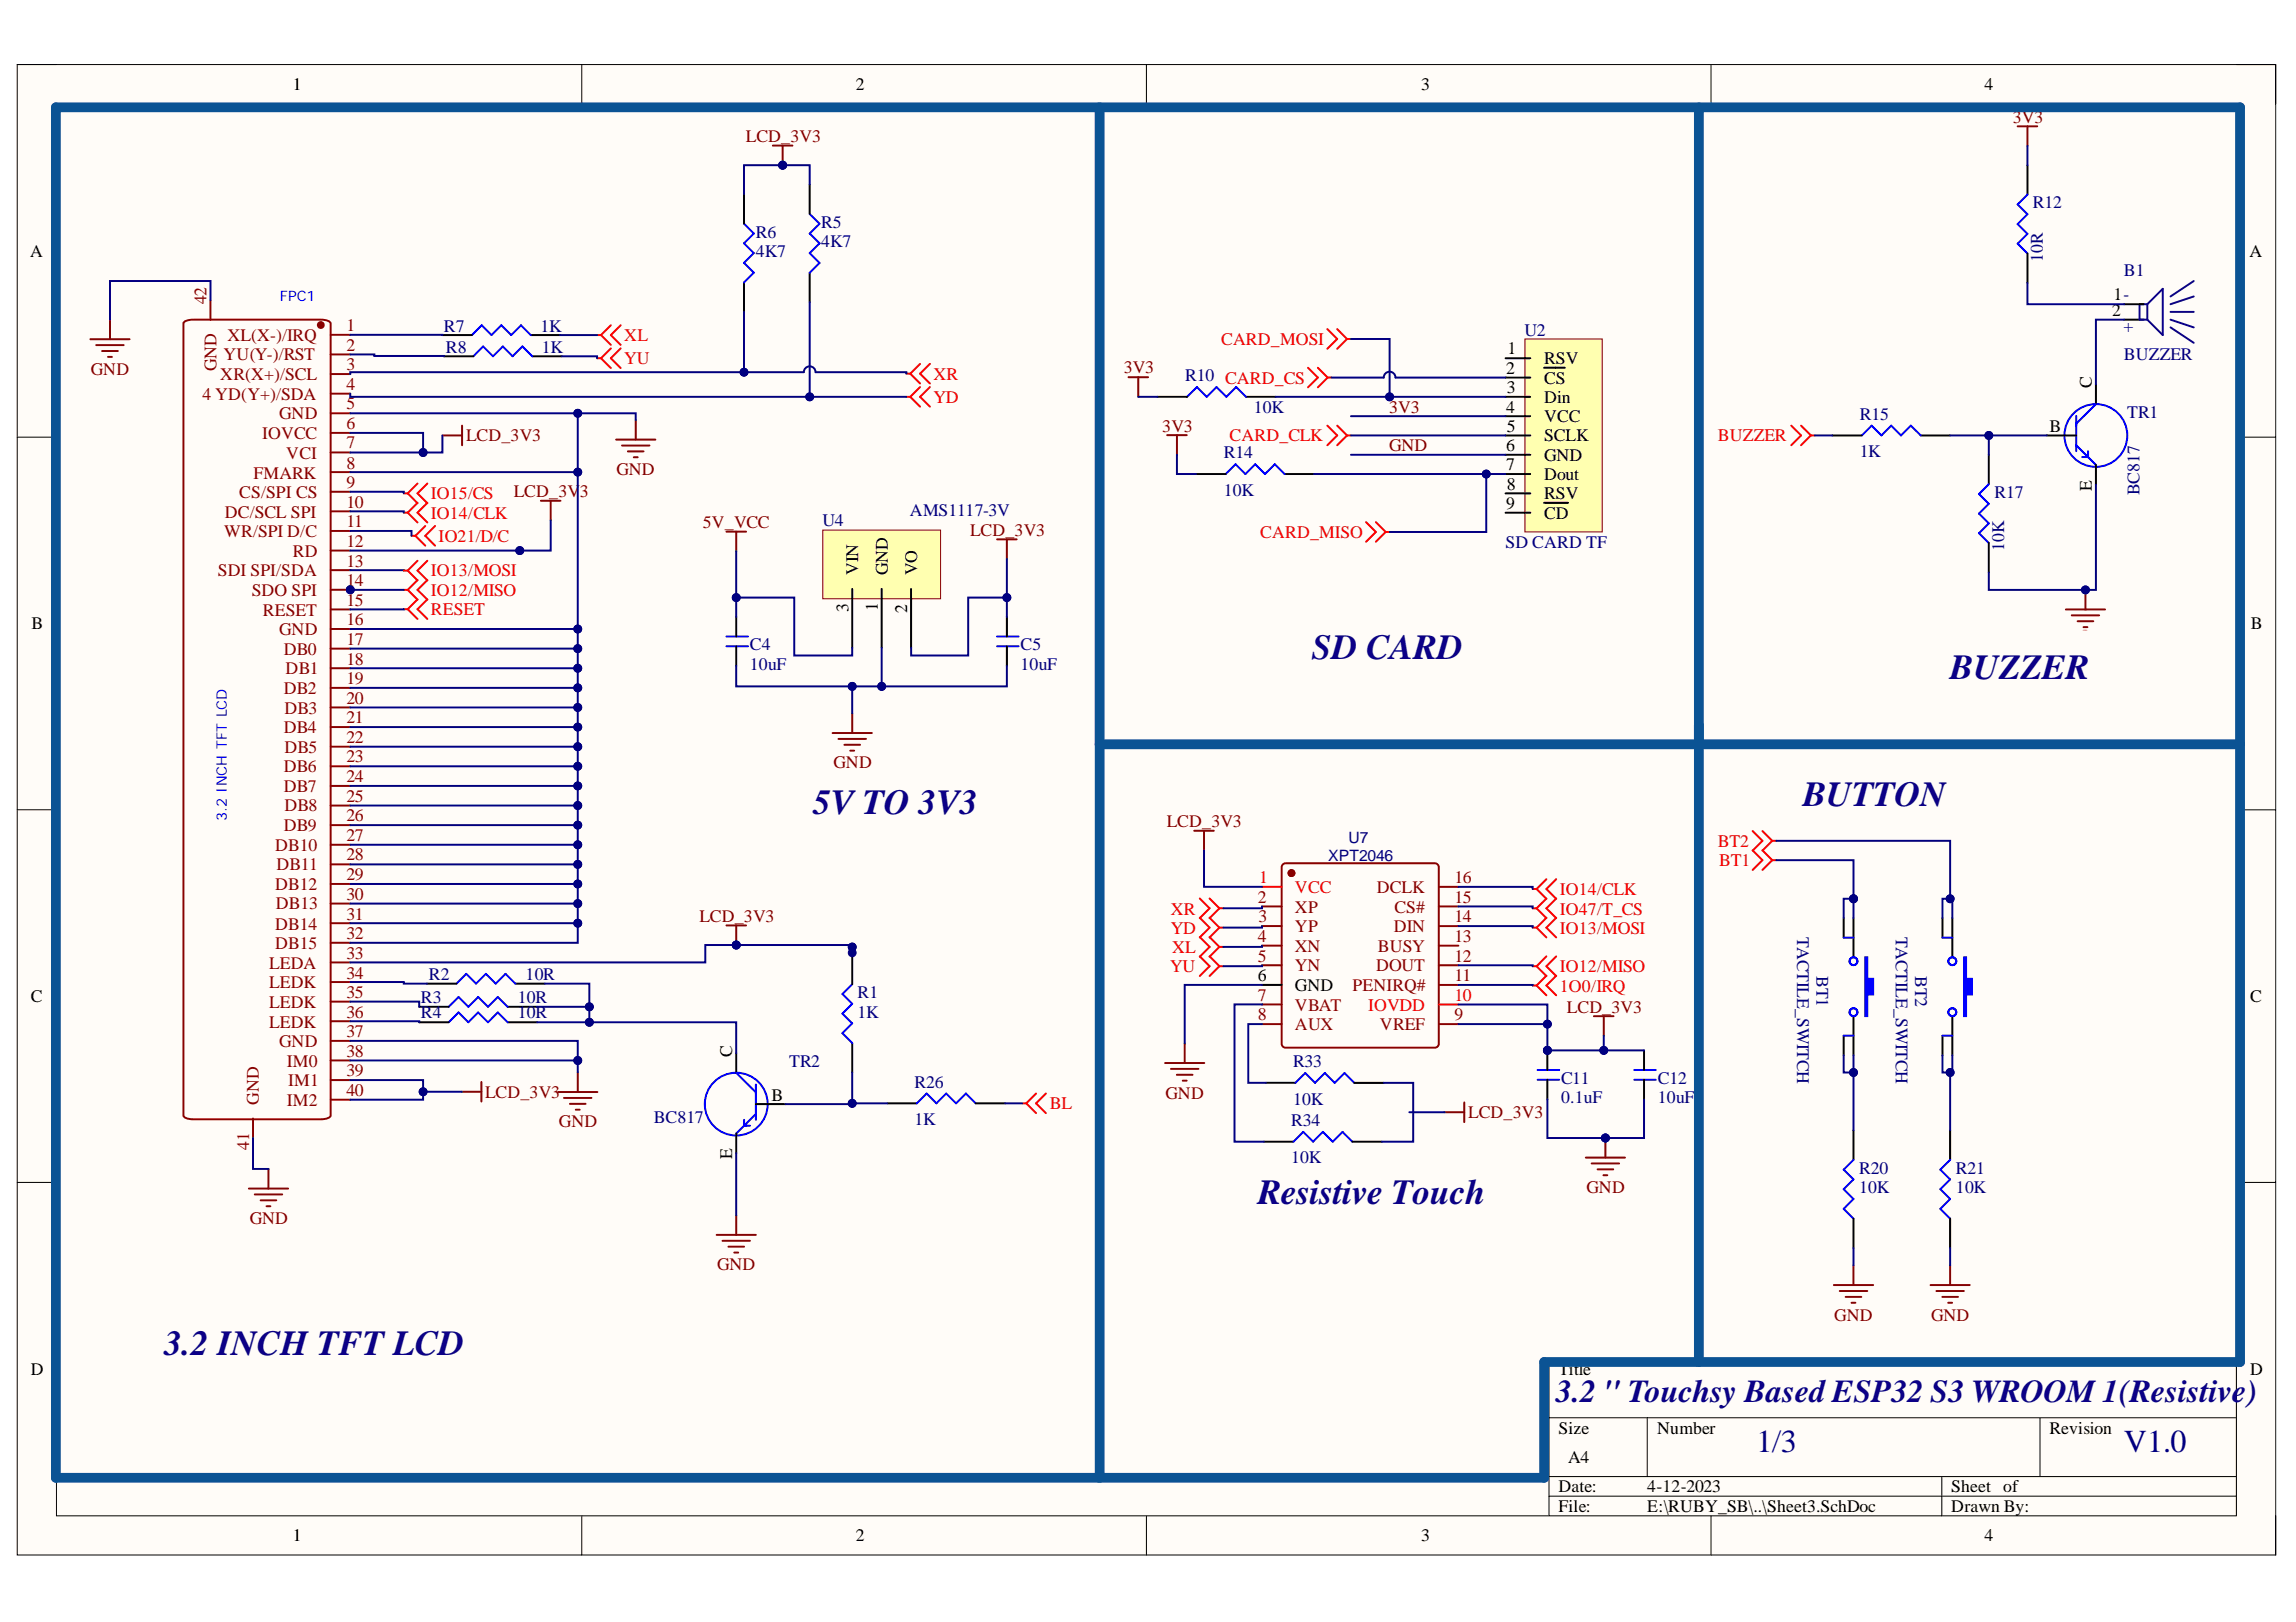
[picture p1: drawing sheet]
<svg xmlns="http://www.w3.org/2000/svg" width="297mm" height="210mm" viewBox="0 0 297 210" stroke-linecap="round" stroke-linejoin="round" font-family="sans-serif">
<defs><g id="words">
<g font-size="4.6" fill="#0c0087">
<text x="169.7" y="85.3">SD CARD</text>
<text x="252.3" y="87.9">BUZZER</text>
<text x="105.2" y="105.3">5V TO 3V3</text>
<text x="233.2" y="104.3">BUTTON</text>
<text x="162.7" y="155.9">Resistive Touch</text>
<text x="21.2" y="175.3">3.2 INCH TFT LCD</text>
</g>
<text font-size="4.1" fill="#0c0087" x="201.3" y="181.4">3.2 '' TouchsyBased ESP32 S3 WROOM 1(Resistive)</text>
<g font-size="4.1" fill="#000080">
<text x="227.2" y="187.9">1/3</text>
<text x="274.8" y="187.9">V1.0</text>
</g>
<g font-size="2.3">
<text x="37.9" y="11.7">1</text>
<text x="110.7" y="11.7">2</text>
<text x="183.9" y="11.7">3</text>
<text x="256.8" y="11.7">4</text>
<text x="3.9" y="33.3">A</text>
<text x="291" y="33.3">A</text>
<text x="273.2" y="40.9">2</text>
<text x="273.4" y="38.9">1</text>
<text x="195" y="45.9">1</text>
<text x="199.8" y="47.1">RSV</text>
<text x="194.8" y="53.4">4</text>
<text x="194.8" y="48.4">2</text>
<text x="194.9" y="50.9">3</text>
<text x="199.8" y="52.1">Din</text>
<text x="199.8" y="49.7">CS</text>
<text x="270.6" y="50.3" transform="rotate(-90 270.6 50.3)">C</text>
<text x="194.8" y="58.4">6</text>
<text x="194.9" y="55.8">5</text>
<text x="199.8" y="54.7">VCC</text>
<text x="199.8" y="57.1">SCLK</text>
<text x="199.8" y="59.6">GND</text>
<text x="265.1" y="55.8">B</text>
<text x="194.8" y="60.8">7</text>
<text x="194.8" y="65.9">9</text>
<text x="194.9" y="63.4">8</text>
<text x="199.8" y="62.2">Dout</text>
<text x="199.8" y="64.6">RSV</text>
<text x="270.6" y="63.5" transform="rotate(-90 270.6 63.5)">E</text>
<text x="199.8" y="67.2">CD</text>
<text x="111" y="74.4" transform="rotate(-90 111 74.4)">VIN</text>
<text x="114.8" y="74.4" transform="rotate(-90 114.8 74.4)">GND</text>
<text x="118.7" y="74.4" transform="rotate(-90 118.7 74.4)">VO</text>
<text x="4.1" y="81.4">B</text>
<text x="109.8" y="79.2" transform="rotate(-90 109.8 79.2)">3</text>
<text x="113.6" y="79.1" transform="rotate(-90 113.6 79.1)">1</text>
<text x="117.4" y="79.3" transform="rotate(-90 117.4 79.3)">2</text>
<text x="291.2" y="81.4">B</text>
<text x="4" y="129.7">C</text>
<text x="162.7" y="127">6</text>
<text x="167.5" y="128.2">GND</text>
<text x="291.1" y="129.7">C</text>
<text x="94.7" y="136.8" transform="rotate(-90 94.7 136.8)">C</text>
<text x="99.8" y="142.4">B</text>
<text x="94.7" y="150" transform="rotate(-90 94.7 150)">E</text>
<text x="4" y="177.9">D</text>
<text x="201.6" y="177.9">Title</text>
<text x="291.1" y="177.9">D</text>
<text x="201.6" y="185.5">Size</text>
<text x="214.4" y="185.5">Number</text>
<text x="265.1" y="185.5">Revision</text>
<text x="202.9" y="189.3">A4</text>
<text x="201.6" y="193.1">Date:</text>
<text x="201.6" y="195.7">File:</text>
<text x="213.1" y="193.1">4-12-2023</text>
<text x="213.1" y="195.7">E:\RUBY_SB\..\Sheet3.SchDoc</text>
<text x="252.4" y="193.1">Sheet of</text>
<text x="252.4" y="195.7">Drawn By:</text>
<text x="37.9" y="199.5">1</text>
<text x="110.7" y="199.5">2</text>
<text x="183.9" y="199.5">3</text>
<text x="256.8" y="199.5">4</text>
</g>
<g font-size="2.3" fill="#800000">
<text x="260.4" y="15.9">3V3</text>
<text x="96.5" y="18.3">LCD_3V3</text>
<text x="11.8" y="48.5">GND</text>
<text x="145.4" y="48.3">3V3</text>
<text x="179.7" y="53.4">3V3</text>
<text x="60.3" y="57.1">LCD_3V3</text>
<text x="150.4" y="55.8">3V3</text>
<text x="179.7" y="58.4">GND</text>
<text x="66.5" y="64.3">LCD_3V</text>
<text x="75" y="64.3">3</text>
<text x="79.7" y="61.5">GND</text>
<text x="90.9" y="68.3">5V_VCC</text>
<text x="125.5" y="69.4">LCD_3V3</text>
<text x="107.8" y="99.4">GND</text>
<text x="151" y="107">LCD_3V3</text>
<text x="90.5" y="119.3">LCD_3V3</text>
<text x="202.7" y="131">LCD_3V3</text>
<text x="62.8" y="142.1">LCD_3V3</text>
<text x="150.8" y="142.2">GND</text>
<text x="72.3" y="145.9">GND</text>
<text x="189.9" y="144.7">LCD_3V3</text>
<text x="205.3" y="154.4">GND</text>
<text x="32.3" y="158.4">GND</text>
<text x="92.8" y="164.4">GND</text>
<text x="237.3" y="170.9">GND</text>
<text x="249.8" y="170.9">GND</text>
</g>
<g font-size="2.3" fill="#000080">
<text x="106.2" y="29.5">R5</text>
<text x="263" y="27">R12</text>
<text x="97.8" y="30.8">R6</text>
<text x="97.8" y="33.3">4K7</text>
<text x="106.2" y="32">4K7</text>
<text x="264.3" y="33.9" transform="rotate(-90 264.3 33.9)">10R</text>
<text x="274.8" y="35.7">B1</text>
<text x="275.4" y="37.8" transform="rotate(-180 275.4 37.8)">-</text>
<text x="276" y="41.8" transform="rotate(-180 276 41.8)">+</text>
<text x="57.4" y="42.9">R7</text>
<text x="57.7" y="45.6">R8</text>
<text x="69.9" y="42.9">1K</text>
<text x="70.1" y="45.6">1K</text>
<text x="197.2" y="43.4">U2</text>
<text x="274.8" y="46.6">BUZZER</text>
<text x="153.3" y="49.3">R10 CARD_CS</text>
<text x="162.2" y="53.4">10K</text>
<text x="158.3" y="59.3">R14</text>
<text x="240.6" y="54.3">R15</text>
<text x="240.6" y="59.1">1K</text>
<text x="275.2" y="54.1">TR1</text>
<text x="158.3" y="64.2">10K</text>
<text x="258" y="64.5">R17</text>
<text x="276.8" y="64.1" transform="rotate(-90 276.8 64.1)">BC817</text>
<text x="106.4" y="68.1">U4</text>
<text x="117.7" y="66.8">AMS1117-3V</text>
<text x="194.8" y="70.9">SD CARD TF</text>
<text x="259.3" y="71.3" transform="rotate(-90 259.3 71.3)">10K</text>
<text x="97" y="84.1">C4</text>
<text x="97" y="86.7">10uF</text>
<text x="132" y="84.1">C5</text>
<text x="132" y="86.7">10uF</text>
<text x="232.5" y="121.3" transform="rotate(90 232.5 121.3)">TACTILE_SWITCH</text>
<text x="245.3" y="121.3" transform="rotate(90 245.3 121.3)">TACTILE_SWITCH</text>
<text x="54.5" y="129.8">R3</text>
<text x="54.5" y="131.8">R4</text>
<text x="55.5" y="126.8">R2</text>
<text x="67" y="129.8">10R</text>
<text x="67" y="131.8">10R</text>
<text x="68" y="126.8">10R</text>
<text x="111" y="129.2">R1</text>
<text x="111" y="131.7">1K</text>
<text x="235" y="126.3" transform="rotate(90 235 126.3)">BT1</text>
<text x="247.8" y="126.3" transform="rotate(90 247.8 126.3)">BT2</text>
<text x="102.1" y="138.1">TR2</text>
<text x="118.3" y="140.7">R26</text>
<text x="167.3" y="138.1">R33</text>
<text x="167.3" y="142.9">10K</text>
<text x="202" y="140.2">C11</text>
<text x="202" y="142.8">0.1uF</text>
<text x="214.5" y="140.2">C12</text>
<text x="214.5" y="142.8">10uF</text>
<text x="84.6" y="145.4">BC817</text>
<text x="118.3" y="145.6">1K</text>
<text x="167" y="145.7">R34</text>
<text x="167" y="150.5">10K</text>
<text x="240.5" y="151.9">R20</text>
<text x="240.5" y="154.4">10K</text>
<text x="253" y="151.9">R21</text>
<text x="253" y="154.4">10K</text>
</g>
<g font-size="2.3" fill="#800">
<text x="26.7" y="39.4" transform="rotate(-90 26.7 39.4)">42</text>
<text x="28.9" y="46.6">YU(Y-)/RST</text>
<text x="29.4" y="44.1">XL(X-)/IRQ</text>
<text x="44.8" y="42.8">1</text>
<text x="44.8" y="45.4">2</text>
<text x="44.8" y="47.9">3</text>
<text x="26.2" y="51.7">4 YD(Y+)/SDA</text>
<text x="28" y="48.1" transform="rotate(-90 28 48.1)">GND</text>
<text x="28.5" y="49.2">XR(X+)/SCL</text>
<text x="44.8" y="50.4">4</text>
<text x="44.8" y="53">5</text>
<text x="33.9" y="56.8">IOVCC</text>
<text x="36.1" y="54.2">GND</text>
<text x="37" y="59.4">VCI</text>
<text x="44.8" y="55.5">6</text>
<text x="44.8" y="58">7</text>
<text x="31" y="64.5">CS/SPI CS</text>
<text x="32.8" y="61.9">FMARK</text>
<text x="44.8" y="60.7">8</text>
<text x="44.8" y="63.2">9</text>
<text x="44.8" y="65.7">10</text>
<text x="29" y="69.5">WR/SPI D/C</text>
<text x="29.1" y="67">DC/SCL SPI</text>
<text x="44.8" y="68.3">11</text>
<text x="44.8" y="70.8">12</text>
<text x="28.2" y="74.6">SDI SPI/SDA</text>
<text x="32.6" y="77.1">SDO SPI</text>
<text x="37.9" y="72.1">RD</text>
<text x="44.8" y="73.3">13</text>
<text x="44.8" y="75.9">14</text>
<text x="34" y="79.7">RESET</text>
<text x="36.1" y="82.2">GND</text>
<text x="44.8" y="78.4">15</text>
<text x="44.8" y="80.9">16</text>
<text x="44.8" y="83.5">17</text>
<text x="36.7" y="84.7">DB0</text>
<text x="36.7" y="89.8">DB2</text>
<text x="37" y="87.3">DB1</text>
<text x="44.8" y="86">18</text>
<text x="44.8" y="88.5">19</text>
<text x="36.7" y="94.9">DB4</text>
<text x="36.8" y="92.3">DB3</text>
<text x="44.8" y="91.1">20</text>
<text x="44.8" y="93.6">21</text>
<text x="36.7" y="99.9">DB6</text>
<text x="36.8" y="97.4">DB5</text>
<text x="44.8" y="96.1">22</text>
<text x="44.8" y="98.7">23</text>
<text x="44.8" y="101.2">24</text>
<text x="36.7" y="102.5">DB7</text>
<text x="36.7" y="107.5">DB9</text>
<text x="36.8" y="105">DB8</text>
<text x="44.8" y="103.7">25</text>
<text x="44.8" y="106.3">26</text>
<text x="35.6" y="110.1">DB10</text>
<text x="35.8" y="112.6">DB11</text>
<text x="44.8" y="108.8">27</text>
<text x="44.8" y="111.3">28</text>
<text x="44.8" y="113.9">29</text>
<text x="35.6" y="115.1">DB12</text>
<text x="35.7" y="117.7">DB13</text>
<text x="44.8" y="116.4">30</text>
<text x="44.8" y="119">31</text>
<text x="162.7" y="116.8">2</text>
<text x="162.8" y="119.4">3</text>
<text x="167.5" y="118.1">XP</text>
<text x="178.1" y="115.6">DCLK</text>
<text x="180.4" y="118.1">CS#</text>
<text x="188.2" y="119.4">14</text>
<text x="188.2" y="116.8">15</text>
<text x="188.2" y="114.3">16</text>
<text x="34.8" y="125.4">LEDA</text>
<text x="35.6" y="120.3">DB14</text>
<text x="35.6" y="122.8">DB15</text>
<text x="44.8" y="121.6">32</text>
<text x="44.8" y="124.1">33</text>
<text x="162.7" y="121.9">4</text>
<text x="162.7" y="124.4">5</text>
<text x="167.5" y="120.6">YP</text>
<text x="167.5" y="123.2">XN</text>
<text x="167.5" y="125.7">YN</text>
<text x="178" y="125.7">DOUT</text>
<text x="178.3" y="123.2">BUSY</text>
<text x="180.3" y="120.6">DIN</text>
<text x="188.2" y="124.4">12</text>
<text x="188.2" y="121.9">13</text>
<text x="34.8" y="127.9">LEDK</text>
<text x="34.8" y="130.4">LEDK</text>
<text x="44.8" y="126.6">34</text>
<text x="44.8" y="129.2">35</text>
<text x="44.8" y="131.7">36</text>
<text x="162.7" y="129.5">7</text>
<text x="167.5" y="130.8">VBAT</text>
<text x="175" y="128.2">PENIRQ#</text>
<text x="188.2" y="127">11</text>
<text x="34.8" y="133">LEDK</text>
<text x="36.1" y="135.5">GND</text>
<text x="44.8" y="134.2">37</text>
<text x="44.8" y="136.8">38</text>
<text x="162.7" y="132">8</text>
<text x="167.5" y="133.3">AUX</text>
<text x="178.5" y="133.3">VREF</text>
<text x="188.2" y="132">9</text>
<text x="33.5" y="142.9" transform="rotate(-90 33.5 142.9)">GND</text>
<text x="37.1" y="138">IM0</text>
<text x="37.1" y="143.1">IM2</text>
<text x="37.3" y="140.6">IM1</text>
<text x="44.8" y="139.3">39</text>
<text x="44.8" y="141.8">40</text>
<text x="32.2" y="148.8" transform="rotate(-90 32.2 148.8)">41</text>
</g>
<g font-size="2.3" fill="#f00">
<text x="80.8" y="44.2">XL</text>
<text x="80.8" y="47.1">YU</text>
<text x="158" y="44.7">CARD_MOSI</text>
<text x="120.8" y="52.1">YD</text>
<text x="120.8" y="49.2">XR</text>
<text x="159.1" y="57.1">CARD_CLK</text>
<text x="222.3" y="57.1">BUZZER</text>
<text x="55.7" y="64.6">IO15/CS</text>
<text x="55.7" y="67.2">IO14/CLK</text>
<text x="56.7" y="70.1">IO21/D/C</text>
<text x="163.1" y="69.6">CARD_MISO</text>
<text x="55.7" y="74.6">IO13/MOSI</text>
<text x="55.7" y="77.1">IO12/MISO</text>
<text x="55.7" y="79.6">RESET</text>
<text x="222.3" y="109.6">BT2</text>
<text x="222.4" y="112.1">BT1</text>
<text x="151.5" y="118.4">XR</text>
<text x="162.9" y="114.3">1</text>
<text x="167.5" y="115.6">VCC</text>
<text x="201.8" y="115.8">IO14/CLK</text>
<text x="201.8" y="118.4">IO47/T_CS</text>
<text x="151.4" y="125.8">YU</text>
<text x="151.5" y="120.8">YD</text>
<text x="151.6" y="123.3">XL</text>
<text x="201.8" y="120.8">IO13/MOSI</text>
<text x="201.8" y="125.8">IO12/MISO</text>
<text x="177" y="130.8">IOVDD</text>
<text x="188.2" y="129.5">10</text>
<text x="201.8" y="128.3">1O0/IRQ</text>
<text x="135.8" y="143.5">BL</text>
</g>
<g font-size="2" fill="#000080">
<text x="171.8" y="111.4">XPT2046</text>
<text x="174.5" y="109.1">U7</text>
</g>
<g font-size="1.9" fill="#00f">
<text x="36.2" y="38.9">FPC1</text>
<text x="29.3" y="106.3" transform="rotate(-90 29.3 106.3)">3.2 INCH TFT LCD</text>
</g>
<text font-size=".3" fill="#800000" x="269.5" y="81.6">GND</text>
</g></defs>
<path d="M2.2 8.4h292.2v192.8h-292.2z" fill-rule="evenodd" fill="#fffcf8"/>
<path d="M2.2 8.4h292.2v192.8h-292.2z" fill="none" stroke="#000" stroke-width=".13"/>
<path d="M7.3 13.4h282v182.8h-282z" fill-rule="evenodd" fill="#fffcf8"/>
<g fill="none" stroke="#000" stroke-width=".13">
<path d="M2.2 8.3h5.1M7.3 13.4h282v182.8h-282zM75.3 8.3v5.1M148.3 8.3v5.1M221.4 8.4v5M289.3 8.4h5.1v5M2.2 56.6h5.1M289.3 56.6h5.1M2.2 104.8h5.1M289.3 104.8h5.1M2.2 153h5.1M289.3 153h5.1"/>
<path d="M289.3 175.9h-88.9v20.3M75.3 196.2v5M148.3 196.2v5M200.4 183.5h88.9M200.4 191.1h88.9M200.4 193.6h88.9M213.1 183.5v7.6M221.4 196.2v5M251.2 191.1v5.1M263.9 183.5v7.6M294.4 196.2v5"/>
</g>
<path d="M197.3 43.9h10v24.9h-10z" fill-rule="evenodd" fill="#ffffb0"/>
<path d="M197.3 43.9h10v24.9h-10z" fill="none" stroke="#800000" stroke-width=".13"/>
<g fill="none" stroke="#000" stroke-width=".25">
<path d="M149.8 51.4h3.8M161.2 51.4h3.8M194.8 51.4h3.2M194.8 53.9h3.2M194.8 56.4h3.2M194.8 58.9h3.2M194.8 48.9h3.2M194.8 46.4h3.2M199.8 47.6h2.6M154.8 61.3h3.8M166.2 61.3h3.8M194.8 61.3h3.2"/>
<path d="M194.8 63.8h3.2M194.8 66.4h3.2M199.8 65.1h3.1M252.6 118.8v5.1M252.6 131.5v5.1"/>
</g>
<path d="M153.6 51.4l1.2-1.3 1.3 1.3 1.3-1.3 1.3 1.3 1.2-1.3 1.3 1.3M158.6 61.3l1.2-1.2 1.3 1.2 1.3-1.2 1.3 1.2 1.2-1.2 1.3 1.2" fill="none" stroke="#00f" stroke-width=".25"/>
<path d="M146 48.8h2.5M147.3 48.8v2.6M151 56.3h2.5M152.3 56.3v2.5" fill="none" stroke="#800000" stroke-width=".25"/>
<path d="M254.1 123.9h.3v2.8h.7v2h-.7v2.8h-.3z" fill-rule="evenodd" fill="#00f"/>
<g fill="none" stroke="#00f" stroke-width=".25">
<path d="M251.3 134h1.3M251.3 121.3h1.3M254.1 123.9h.3v2.8h.7v2h-.7v2.8h-.3z"/>
<circle cx="252.6" cy="131" r=".51"/>
<circle cx="252.6" cy="124.4" r=".51"/>
</g>
<path d="M239.8 118.8v5.1M251.3 118.8v2.5M239.8 131.5v5.1M251.3 134v2.6" fill="none" stroke="#000" stroke-width=".25"/>
<path d="M142.3 13.9v177.3M219.8 13.9v82.4" fill="none" stroke="#0b5394" stroke-width="1.3"/>
<path d="M241.3 123.9h.3v2.8h.7v2h-.7v2.8h-.3z" fill-rule="evenodd" fill="#00f"/>
<g fill="none" stroke="#00f" stroke-width=".25">
<path d="M240.9 56.4l1.2-1.3 1.3 1.3 1.3-1.3 1.2 1.3 1.3-1.3 1.3 1.3M268.6 57.6l2.6 2.6M268.6 53.8v4.6M270.1 58.4v.7h-.7M271.2 52.3l-2.6 2.5M238.5 134h1.3M238.5 121.3h1.3M241.3 123.9h.3v2.8h.7v2h-.7v2.8h-.3zM239.8 150.1l-1.3 1.3 1.3 1.2-1.3 1.3 1.3 1.3-1.3 1.2 1.3 1.3M252.3 150.1l-1.3 1.3 1.3 1.2-1.3 1.3 1.3 1.3-1.3 1.2 1.3 1.3"/>
<circle cx="271.1" cy="56.4" r="4.1"/>
<circle cx="239.8" cy="131" r=".51"/>
<circle cx="239.8" cy="124.4" r=".51"/>
</g>
<path d="M237.1 56.4h3.8M248.5 56.4h3.8M264.8 56.4h3.8M271.2 49.8v2.5M271.2 60.2v2.5M238.5 118.8v2.5M238.5 134v2.6M239.8 146.3v3.8M239.8 157.7v3.8M252.3 146.3v3.8M252.3 157.7v3.8" fill="none" stroke="#000" stroke-width=".25"/>
<g fill="none" stroke="#800000" stroke-width=".25">
<path d="M267.3 78.9h5M268 79.6h3.6M269.8 76.3v2.6M268.8 80.4h2M269.5 81.2h.6M237.3 166.3h5M238 167.1h3.6M238.8 167.8h2M239.5 168.6h.5M239.8 163.8v2.5M249.8 166.3h5M250.5 167.1h3.6"/>
<path d="M251.3 167.8h2M252 168.6h.5M252.3 163.8v2.5"/>
</g>
<circle cx="269.8" cy="76.3" r=".51" fill="#000080"/>
<circle cx="269.8" cy="76.3" r=".51" fill="none" stroke="#000080" stroke-width=".13"/>
<path d="M142.3 96.3h147.5" fill="none" stroke="#0b5394" stroke-width="1.3"/>
<path d="M261 16.3h2.6M262.3 16.3v2.6M107.7 94.9h5.1M108.5 95.6h3.5M109.2 96.4h2.1M110 97.1h.5M110.3 92.3v2.6" fill="none" stroke="#800000" stroke-width=".25"/>
<path d="M262.3 25.2l-1.3 1.3 1.3 1.2-1.3 1.3 1.3 1.3-1.3 1.2 1.3 1.3M257.3 62.7l-1.3 1.2 1.3 1.3-1.3 1.3 1.3 1.2-1.3 1.3 1.3 1.3M94 83.6h2.8M94 82.4h2.8M129 83.6h2.8M129 82.4h2.8" fill="none" stroke="#00f" stroke-width=".25"/>
<path d="M262.3 21.4v3.8M262.3 32.8v3.8M257.3 58.9v3.8M95.2 79.8v2.6M130.3 79.8v2.6M257.3 70.3v3.8M95.2 83.6v2.6M130.3 83.6v2.6" fill="none" stroke="#000" stroke-width=".25"/>
<path d="M226.7 110l1.3 1.3-1.3 1.3M226.7 107.5l1.3 1.3-1.3 1.3M228 110l1.3 1.3M228 107.5l1.3 1.3M229.3 111.3l-1.3 1.3M229.3 111.3h.5M229.3 108.8l-1.3 1.3M229.3 108.8h.5" fill="none" stroke="#f00" stroke-width=".25"/>
<path d="M106.4 68.6h15.3v8.9h-15.3z" fill-rule="evenodd" fill="#ffffb0"/>
<path d="M106.4 68.6h15.3v8.9h-15.3z" fill="none" stroke="#800000" stroke-width=".13"/>
<path d="M110.3 76.2v7.6M114.1 76.2v7.6M117.9 76.2v7.6" fill="none" stroke="#000" stroke-width=".25"/>
<circle cx="45.3" cy="76.3" r=".51" fill="#000080"/>
<circle cx="45.3" cy="76.3" r=".51" fill="none" stroke="#000080" stroke-width=".13"/>
<path d="M23.8 41.7l.7-.3h.5h16.5a1.22 1.22 0 0 1 1.3 .5v102.5a1.22 1.22 0 0 1-1.3 .4h-16.5a1.22 1.22 0 0 1-1.3-.4v-102.5z" fill="none" stroke="#800" stroke-width=".25"/>
<circle cx="41.5" cy="42.1" r=".38" fill="#800"/>
<g fill="none" stroke="#800" stroke-width=".25">
<path d="M42.8 43.3h2.5M42.8 45.9h2.5M42.8 48.4h2.5M42.8 50.9h2.5M42.8 53.5h2.5M42.8 56h2.5M42.8 58.6h2.5M42.8 61.1h2.5M42.8 63.6h2.5M42.8 66.2h2.5M42.8 68.7h2.5M42.8 71.3h2.5"/>
<path d="M42.8 73.8h2.5M42.8 76.3h2.5"/>
<circle cx="41.5" cy="42.1" r=".38"/>
</g>
<circle cx="45.3" cy="76.3" r=".51" fill="#000080"/>
<circle cx="45.3" cy="76.3" r=".51" fill="none" stroke="#000080" stroke-width=".13"/>
<g fill="none" stroke="#800" stroke-width=".25">
<path d="M27.2 38.9v2.5M42.8 78.9h2.5M42.8 81.4h2.5M42.8 83.9h2.5M42.8 86.5h2.5M42.8 89h2.5M42.8 91.6h2.5M42.8 94.1h2.5M42.8 96.6h2.5M42.8 99.2h2.5M42.8 101.7h2.5M42.8 104.2h2.5"/>
<path d="M42.8 106.8h2.5M42.8 109.3h2.5M42.8 111.9h2.5M42.8 114.4h2.5M42.8 116.9h2.5M42.8 119.5h2.5M42.8 122h2.5M42.8 124.5h2.5M42.8 127.1h2.5M42.8 129.6h2.5M42.8 132.2h2.5M42.8 134.7h2.5"/>
<path d="M42.8 137.2h2.5M42.8 139.8h2.5M32.7 144.7v2.6M42.8 142.3h2.5"/>
</g>
<g fill="none" stroke="#800000" stroke-width=".25">
<path d="M100 18.8h2.5M101.3 18.8v2.6M11.7 43.9h5.1M12.4 44.7h3.6M13.2 45.4h2M14 46.2h.5M14.2 41.4v2.5M57.2 56.4h2.6M59.8 55.1v2.5M79.7 56.9h5.1M80.5 57.7h3.5M81.2 58.4h2.1"/>
<path d="M82 59.2h.5M82.2 54.4v2.5M70 64.8h2.5M71.2 64.8v2.5M129 69.8h2.5M130.3 69.8v2.5M74.7 138.8v2.5M32.2 153.8h5.1M33 154.6h3.5M33.7 155.3h2M34.5 156.1h.5M34.7 151.3v2.5"/>
<path d="M59.7 141.3h2.6M62.3 140v2.6M72.2 141.3h5.1M73 142.1h3.5M73.7 142.8h2.1M74.5 143.6h.5"/>
</g>
<path d="M96.3 28.9l1.2 1.3-1.2 1.3 1.2 1.2-1.2 1.3 1.2 1.3-1.2 1.3M104.8 27.7l1.2 1.3-1.2 1.2 1.2 1.3-1.2 1.3 1.2 1.2-1.2 1.3M61 43.4l1.3-1.3 1.3 1.3 1.3-1.3 1.2 1.3 1.3-1.3 1.3 1.3M61.2 46.1l1.3-1.3 1.3 1.3 1.3-1.3 1.2 1.3 1.3-1.3 1.3 1.3M58 130.3l1.3-1.3 1.3 1.3 1.3-1.3 1.2 1.3 1.3-1.3 1.3 1.3M58 132.3l1.3-1.3 1.3 1.3 1.3-1.3 1.2 1.3 1.3-1.3 1.3 1.3M59.1 127.3l1.2-1.3 1.3 1.3 1.3-1.3 1.2 1.3 1.3-1.3 1.3 1.3" fill="none" stroke="#00f" stroke-width=".25"/>
<g fill="none" stroke="#000" stroke-width=".25">
<path d="M96.3 25.1v3.8M96.3 36.6v3.8M104.8 23.9v3.8M104.8 35.3v3.8M274.8 39.4h2.5M57.2 43.4h3.8M57.4 46.1h3.8M68.7 43.4h3.8M68.9 46.1h3.8M274.8 41.4h2.5M54.2 130.3h3.8M54.2 132.3h3.8"/>
<path d="M55.2 127.3h3.9M65.7 130.3h3.8M65.7 132.3h3.8M66.7 127.3h3.8"/>
</g>
<g fill="none" stroke="#f00" stroke-width=".25">
<path d="M77.2 43.4h.6M77.2 46.4h.6M77.8 43.4l1.2 1.2M77.8 46.4l1.2 1.2M79 42.1l-1.2 1.3M79 45.1l-1.2 1.3M80.3 42.1l-1.3 1.3 1.3 1.2M80.3 45.1l-1.3 1.3 1.3 1.2M117.3 51.4h.5M117.3 48.4h.5M117.8 51.4l1.2 1.2M117.8 48.4l1.2 1.2"/>
<path d="M119 50.1l-1.2 1.3M119 47.1l-1.2 1.3M120.3 50.1l-1.3 1.3 1.3 1.2M120.3 47.1l-1.3 1.3 1.3 1.2M169.2 47.6l1.3 1.3-1.3 1.2M170.5 47.6l1.3 1.3M171.7 42.6l1.3 1.3-1.3 1.2M171.7 55.1l1.3 1.3-1.3 1.2M171.8 48.9l-1.3 1.2M171.8 48.9h.5M173 42.6l1.3 1.3M173 55.1l1.3 1.3"/>
<path d="M174.3 43.9l-1.3 1.2M174.3 43.9h.5M174.3 56.4l-1.3 1.2M174.3 56.4h.5M231.7 55.1l1.3 1.3-1.3 1.2M233 55.1l1.3 1.3M234.3 56.4h.5M234.3 56.4l-1.3 1.2M52.2 78.8h.5M52.2 66.3h.5M52.2 63.8h.5M52.7 78.8l1.3 1.3"/>
<path d="M52.7 66.3l1.3 1.3M52.7 63.8l1.3 1.3M53.2 69.3h.5M53.7 69.3l1.3 1.3M54 77.6l-1.3 1.2M54 65.1l-1.3 1.2M54 62.6l-1.3 1.2M55 68.1l-1.3 1.2M55.3 77.6l-1.3 1.2 1.3 1.3M55.3 65.1l-1.3 1.2 1.3 1.3M55.3 62.6l-1.3 1.2 1.3 1.3M56.3 68.1l-1.3 1.2 1.3 1.3"/>
<path d="M176.7 67.6l1.3 1.2-1.3 1.3M178 67.6l1.3 1.2M179.3 68.8l-1.3 1.3M179.3 68.8h.5"/>
</g>
<path d="M7.2 13.9h282.6v162.4h-90v14.9h-192.6zM219.8 93.8v82.5" fill="none" stroke="#0b5394" stroke-width="1.3"/>
<path d="M277.8 39.4v2M277.8 39.4h-1v2h1M277.8 39.4l2-2v6l-2-2M283.8 38.4l-3 1M283.8 36.4l-3 2M280.8 40.4h3M280.8 41.4l3 1M280.8 42.4l3 2" fill="none" stroke="#0c0087" stroke-width=".25"/>
<circle cx="101.3" cy="21.4" r=".51" fill="#000080"/>
<circle cx="101.3" cy="21.4" r=".51" fill="none" stroke="#000080" stroke-width=".13"/>
<g fill="none" stroke="#00f" stroke-width=".25">
<path d="M95.2 138.8l2.6 2.6M110.3 127.4l-1.3 1.2 1.3 1.3-1.3 1.3 1.3 1.2-1.3 1.3 1.3 1.3M96.3 144.9v.8h.7M97.8 144.2l-2.6 2.5M97.8 140.3v4.6M118.6 142.8l1.3-1.3 1.2 1.3 1.3-1.3 1.3 1.3 1.3-1.3 1.2 1.3"/>
<circle cx="95.2" cy="142.9" r="4.1"/>
</g>
<path d="M95.2 136.3v2.5M110.3 123.6v3.8M110.3 135v3.8M95.2 146.7v2.5M97.8 142.9h3.8M114.8 142.8h3.8M126.2 142.8h3.8" fill="none" stroke="#000" stroke-width=".25"/>
<path d="M94 119.8h2.5M95.2 119.8v2.5M92.7 159.8h5.1M95.2 157.3v2.5M93.5 160.6h3.5M94.2 161.3h2.1M95 162.1h.5" fill="none" stroke="#800000" stroke-width=".25"/>
<path d="M132.3 142.8h.5M132.8 142.8l1.2 1.3M134 141.5l-1.2 1.3M135.3 141.5l-1.3 1.3 1.3 1.3" fill="none" stroke="#f00" stroke-width=".25"/>
<circle cx="95.2" cy="122.3" r=".51" fill="#000080"/>
<circle cx="95.2" cy="122.3" r=".51" fill="none" stroke="#000080" stroke-width=".13"/>
<path d="M94 68.8h2.5M95.2 68.8v2.5" fill="none" stroke="#800000" stroke-width=".25"/>
<path d="M147.3 51.4h2.5M152.3 58.8v2.5h2.5M174.8 58.9h20M174.8 56.4h20M174.8 53.9h20M251.3 136.6v2.2h1" fill="none" stroke="#000080" stroke-width=".25"/>
<circle cx="252.3" cy="138.8" r=".51" fill="#000080"/>
<circle cx="252.3" cy="138.8" r=".51" fill="none" stroke="#000080" stroke-width=".13"/>
<path d="M252.6 136.6v2.2h-.3v7.5" fill="none" stroke="#000080" stroke-width=".25"/>
<circle cx="252.3" cy="138.8" r=".51" fill="#000080"/>
<circle cx="252.3" cy="138.8" r=".51" fill="none" stroke="#000080" stroke-width=".13"/>
<path d="M239.8 116.3h-1.3v2.5" fill="none" stroke="#000080" stroke-width=".25"/>
<circle cx="239.8" cy="116.3" r=".51" fill="#000080"/>
<circle cx="239.8" cy="116.3" r=".51" fill="none" stroke="#000080" stroke-width=".13"/>
<path d="M238.5 136.6v2.2h1.3" fill="none" stroke="#000080" stroke-width=".25"/>
<circle cx="239.8" cy="138.8" r=".51" fill="#000080"/>
<circle cx="239.8" cy="138.8" r=".51" fill="none" stroke="#000080" stroke-width=".13"/>
<path d="M239.8 136.6v9.7" fill="none" stroke="#000080" stroke-width=".25"/>
<circle cx="239.8" cy="138.8" r=".51" fill="#000080"/>
<circle cx="239.8" cy="138.8" r=".51" fill="none" stroke="#000080" stroke-width=".13"/>
<path d="M257.3 56.4v2.5M274.8 41.4h-3.6v8.4" fill="none" stroke="#000080" stroke-width=".25"/>
<circle cx="257.3" cy="56.4" r=".51" fill="#000080"/>
<circle cx="257.3" cy="56.4" r=".51" fill="none" stroke="#000080" stroke-width=".13"/>
<path d="M262.3 36.6v2.8h12.5M252.3 56.4h12.5" fill="none" stroke="#000080" stroke-width=".25"/>
<circle cx="257.3" cy="56.4" r=".51" fill="#000080"/>
<circle cx="257.3" cy="56.4" r=".51" fill="none" stroke="#000080" stroke-width=".13"/>
<path d="M262.3 18.9v2.5M271.2 62.7v13.6h-13.9v-2.2" fill="none" stroke="#000080" stroke-width=".25"/>
<circle cx="269.8" cy="76.3" r=".51" fill="#000080"/>
<circle cx="269.8" cy="76.3" r=".51" fill="none" stroke="#000080" stroke-width=".13"/>
<path d="M252.3 116.3h-1v2.5" fill="none" stroke="#000080" stroke-width=".25"/>
<circle cx="252.3" cy="116.3" r=".51" fill="#000080"/>
<circle cx="252.3" cy="116.3" r=".51" fill="none" stroke="#000080" stroke-width=".13"/>
<path d="M229.8 111.3h10v5" fill="none" stroke="#000080" stroke-width=".25"/>
<circle cx="239.8" cy="116.3" r=".51" fill="#000080"/>
<circle cx="239.8" cy="116.3" r=".51" fill="none" stroke="#000080" stroke-width=".13"/>
<path d="M239.8 116.3v2.5" fill="none" stroke="#000080" stroke-width=".25"/>
<circle cx="239.8" cy="116.3" r=".51" fill="#000080"/>
<circle cx="239.8" cy="116.3" r=".51" fill="none" stroke="#000080" stroke-width=".13"/>
<path d="M229.8 108.8h22.5v7.5h.3v2.5" fill="none" stroke="#000080" stroke-width=".25"/>
<circle cx="252.3" cy="116.3" r=".51" fill="#000080"/>
<circle cx="252.3" cy="116.3" r=".51" fill="none" stroke="#000080" stroke-width=".13"/>
<path d="M114.1 83.8v5h16.2v-2.6" fill="none" stroke="#000080" stroke-width=".25"/>
<circle cx="114.1" cy="88.8" r=".51" fill="#000080"/>
<circle cx="114.1" cy="88.8" r=".51" fill="none" stroke="#000080" stroke-width=".13"/>
<path d="M110.3 88.8v3.5" fill="none" stroke="#000080" stroke-width=".25"/>
<circle cx="110.3" cy="88.8" r=".51" fill="#000080"/>
<circle cx="110.3" cy="88.8" r=".51" fill="none" stroke="#000080" stroke-width=".13"/>
<path d="M130.3 77.3v2.5" fill="none" stroke="#000080" stroke-width=".25"/>
<circle cx="130.3" cy="77.3" r=".51" fill="#000080"/>
<circle cx="130.3" cy="77.3" r=".51" fill="none" stroke="#000080" stroke-width=".13"/>
<path d="M130.3 72.3v5h-5v7.5h-7.4v-1" fill="none" stroke="#000080" stroke-width=".25"/>
<circle cx="130.3" cy="77.3" r=".51" fill="#000080"/>
<circle cx="130.3" cy="77.3" r=".51" fill="none" stroke="#000080" stroke-width=".13"/>
<path d="M45.3 53.5h36.9v.9M32.7 147.3v4h2" fill="none" stroke="#000080" stroke-width=".25"/>
<circle cx="74.7" cy="53.5" r=".51" fill="#000080"/>
<circle cx="74.7" cy="53.5" r=".51" fill="none" stroke="#000080" stroke-width=".13"/>
<path d="M74.7 119.5v2.5h-29.4" fill="none" stroke="#000080" stroke-width=".25"/>
<circle cx="74.7" cy="119.5" r=".51" fill="#000080"/>
<circle cx="74.7" cy="119.5" r=".51" fill="none" stroke="#000080" stroke-width=".13"/>
<path d="M74.7 109.3v2.6" fill="none" stroke="#000080" stroke-width=".25"/>
<circle cx="74.7" cy="111.9" r=".51" fill="#000080"/>
<circle cx="74.7" cy="111.9" r=".51" fill="none" stroke="#000080" stroke-width=".13"/>
<circle cx="74.7" cy="109.3" r=".51" fill="#000080"/>
<circle cx="74.7" cy="109.3" r=".51" fill="none" stroke="#000080" stroke-width=".13"/>
<path d="M45.3 139.8h9.4v2.5h-9.4" fill="none" stroke="#000080" stroke-width=".25"/>
<circle cx="54.7" cy="141.3" r=".51" fill="#000080"/>
<circle cx="54.7" cy="141.3" r=".51" fill="none" stroke="#000080" stroke-width=".13"/>
<path d="M74.7 116.9v2.6h-29.4" fill="none" stroke="#000080" stroke-width=".25"/>
<circle cx="74.7" cy="119.5" r=".51" fill="#000080"/>
<circle cx="74.7" cy="119.5" r=".51" fill="none" stroke="#000080" stroke-width=".13"/>
<circle cx="74.7" cy="116.9" r=".51" fill="#000080"/>
<circle cx="74.7" cy="116.9" r=".51" fill="none" stroke="#000080" stroke-width=".13"/>
<path d="M45.3 114.4h29.4v2.5h-29.4" fill="none" stroke="#000080" stroke-width=".25"/>
<circle cx="74.7" cy="116.9" r=".51" fill="#000080"/>
<circle cx="74.7" cy="116.9" r=".51" fill="none" stroke="#000080" stroke-width=".13"/>
<circle cx="74.7" cy="114.4" r=".51" fill="#000080"/>
<circle cx="74.7" cy="114.4" r=".51" fill="none" stroke="#000080" stroke-width=".13"/>
<path d="M45.3 111.9h29.4v2.5" fill="none" stroke="#000080" stroke-width=".25"/>
<circle cx="74.7" cy="111.9" r=".51" fill="#000080"/>
<circle cx="74.7" cy="111.9" r=".51" fill="none" stroke="#000080" stroke-width=".13"/>
<circle cx="74.7" cy="114.4" r=".51" fill="#000080"/>
<circle cx="74.7" cy="114.4" r=".51" fill="none" stroke="#000080" stroke-width=".13"/>
<path d="M74.7 106.8v2.5h-29.4" fill="none" stroke="#000080" stroke-width=".25"/>
<circle cx="74.7" cy="109.3" r=".51" fill="#000080"/>
<circle cx="74.7" cy="109.3" r=".51" fill="none" stroke="#000080" stroke-width=".13"/>
<circle cx="74.7" cy="106.8" r=".51" fill="#000080"/>
<circle cx="74.7" cy="106.8" r=".51" fill="none" stroke="#000080" stroke-width=".13"/>
<path d="M74.7 104.2v2.6h-29.4" fill="none" stroke="#000080" stroke-width=".25"/>
<circle cx="74.7" cy="106.8" r=".51" fill="#000080"/>
<circle cx="74.7" cy="106.8" r=".51" fill="none" stroke="#000080" stroke-width=".13"/>
<circle cx="74.7" cy="104.2" r=".51" fill="#000080"/>
<circle cx="74.7" cy="104.2" r=".51" fill="none" stroke="#000080" stroke-width=".13"/>
<path d="M74.7 101.7v2.5h-29.4" fill="none" stroke="#000080" stroke-width=".25"/>
<circle cx="74.7" cy="104.2" r=".51" fill="#000080"/>
<circle cx="74.7" cy="104.2" r=".51" fill="none" stroke="#000080" stroke-width=".13"/>
<circle cx="74.7" cy="101.7" r=".51" fill="#000080"/>
<circle cx="74.7" cy="101.7" r=".51" fill="none" stroke="#000080" stroke-width=".13"/>
<path d="M74.7 99.2v2.5h-29.4" fill="none" stroke="#000080" stroke-width=".25"/>
<circle cx="74.7" cy="101.7" r=".51" fill="#000080"/>
<circle cx="74.7" cy="101.7" r=".51" fill="none" stroke="#000080" stroke-width=".13"/>
<circle cx="74.7" cy="99.2" r=".51" fill="#000080"/>
<circle cx="74.7" cy="99.2" r=".51" fill="none" stroke="#000080" stroke-width=".13"/>
<path d="M74.7 96.6v2.6h-29.4" fill="none" stroke="#000080" stroke-width=".25"/>
<circle cx="74.7" cy="99.2" r=".51" fill="#000080"/>
<circle cx="74.7" cy="99.2" r=".51" fill="none" stroke="#000080" stroke-width=".13"/>
<circle cx="74.7" cy="96.6" r=".51" fill="#000080"/>
<circle cx="74.7" cy="96.6" r=".51" fill="none" stroke="#000080" stroke-width=".13"/>
<path d="M74.7 94.1v2.5h-29.4" fill="none" stroke="#000080" stroke-width=".25"/>
<circle cx="74.7" cy="96.6" r=".51" fill="#000080"/>
<circle cx="74.7" cy="96.6" r=".51" fill="none" stroke="#000080" stroke-width=".13"/>
<circle cx="74.7" cy="94.1" r=".51" fill="#000080"/>
<circle cx="74.7" cy="94.1" r=".51" fill="none" stroke="#000080" stroke-width=".13"/>
<path d="M74.7 91.6v2.5h-29.4" fill="none" stroke="#000080" stroke-width=".25"/>
<circle cx="74.7" cy="94.1" r=".51" fill="#000080"/>
<circle cx="74.7" cy="94.1" r=".51" fill="none" stroke="#000080" stroke-width=".13"/>
<circle cx="74.7" cy="91.6" r=".51" fill="#000080"/>
<circle cx="74.7" cy="91.6" r=".51" fill="none" stroke="#000080" stroke-width=".13"/>
<path d="M74.7 89v2.6h-29.4" fill="none" stroke="#000080" stroke-width=".25"/>
<circle cx="74.7" cy="91.6" r=".51" fill="#000080"/>
<circle cx="74.7" cy="91.6" r=".51" fill="none" stroke="#000080" stroke-width=".13"/>
<circle cx="74.7" cy="89" r=".51" fill="#000080"/>
<circle cx="74.7" cy="89" r=".51" fill="none" stroke="#000080" stroke-width=".13"/>
<path d="M74.7 86.5v2.5h-29.4" fill="none" stroke="#000080" stroke-width=".25"/>
<circle cx="74.7" cy="89" r=".51" fill="#000080"/>
<circle cx="74.7" cy="89" r=".51" fill="none" stroke="#000080" stroke-width=".13"/>
<circle cx="74.7" cy="86.5" r=".51" fill="#000080"/>
<circle cx="74.7" cy="86.5" r=".51" fill="none" stroke="#000080" stroke-width=".13"/>
<path d="M74.7 83.9v2.6h-29.4" fill="none" stroke="#000080" stroke-width=".25"/>
<circle cx="74.7" cy="86.5" r=".51" fill="#000080"/>
<circle cx="74.7" cy="86.5" r=".51" fill="none" stroke="#000080" stroke-width=".13"/>
<circle cx="74.7" cy="83.9" r=".51" fill="#000080"/>
<circle cx="74.7" cy="83.9" r=".51" fill="none" stroke="#000080" stroke-width=".13"/>
<path d="M74.7 81.4v2.5h-29.4" fill="none" stroke="#000080" stroke-width=".25"/>
<circle cx="74.7" cy="83.9" r=".51" fill="#000080"/>
<circle cx="74.7" cy="83.9" r=".51" fill="none" stroke="#000080" stroke-width=".13"/>
<circle cx="74.7" cy="81.4" r=".51" fill="#000080"/>
<circle cx="74.7" cy="81.4" r=".51" fill="none" stroke="#000080" stroke-width=".13"/>
<path d="M54.7 141.3h5" fill="none" stroke="#000080" stroke-width=".25"/>
<circle cx="54.7" cy="141.3" r=".51" fill="#000080"/>
<circle cx="54.7" cy="141.3" r=".51" fill="none" stroke="#000080" stroke-width=".13"/>
<path d="M45.3 73.8h6.9M45.3 71.3h21.9M52.2 78.8l-6.9 .1M45.3 127.1h6.9v.2h3M45.3 129.6h8.9v.7M45.3 132.2h8.9v.1" fill="none" stroke="#000080" stroke-width=".25"/>
<circle cx="67.2" cy="71.3" r=".51" fill="#000080"/>
<circle cx="67.2" cy="71.3" r=".51" fill="none" stroke="#000080" stroke-width=".13"/>
<path d="M74.7 53.5v7.6M45.3 68.7h7.9v.6M45.3 66.2h6.9v.1M45.3 63.6h6.9v.2" fill="none" stroke="#000080" stroke-width=".25"/>
<circle cx="74.7" cy="61.1" r=".51" fill="#000080"/>
<circle cx="74.7" cy="61.1" r=".51" fill="none" stroke="#000080" stroke-width=".13"/>
<circle cx="74.7" cy="53.5" r=".51" fill="#000080"/>
<circle cx="74.7" cy="53.5" r=".51" fill="none" stroke="#000080" stroke-width=".13"/>
<path d="M57.2 56.4v2.2h-11.9" fill="none" stroke="#000080" stroke-width=".25"/>
<circle cx="54.7" cy="58.6" r=".51" fill="#000080"/>
<circle cx="54.7" cy="58.6" r=".51" fill="none" stroke="#000080" stroke-width=".13"/>
<path d="M45.3 56h9.4v2.6" fill="none" stroke="#000080" stroke-width=".25"/>
<circle cx="54.7" cy="58.6" r=".51" fill="#000080"/>
<circle cx="54.7" cy="58.6" r=".51" fill="none" stroke="#000080" stroke-width=".13"/>
<path d="M45.3 61.1h29.4v20.3h-29.4" fill="none" stroke="#000080" stroke-width=".25"/>
<circle cx="74.7" cy="81.4" r=".51" fill="#000080"/>
<circle cx="74.7" cy="81.4" r=".51" fill="none" stroke="#000080" stroke-width=".13"/>
<circle cx="74.7" cy="61.1" r=".51" fill="#000080"/>
<circle cx="74.7" cy="61.1" r=".51" fill="none" stroke="#000080" stroke-width=".13"/>
<path d="M74.7 137.2v1.6" fill="none" stroke="#000080" stroke-width=".25"/>
<circle cx="74.7" cy="137.2" r=".51" fill="#000080"/>
<circle cx="74.7" cy="137.2" r=".51" fill="none" stroke="#000080" stroke-width=".13"/>
<path d="M45.3 134.7h29.4v2.5h-29.4" fill="none" stroke="#000080" stroke-width=".25"/>
<circle cx="74.7" cy="137.2" r=".51" fill="#000080"/>
<circle cx="74.7" cy="137.2" r=".51" fill="none" stroke="#000080" stroke-width=".13"/>
<path d="M71.2 67.3v4h-4" fill="none" stroke="#000080" stroke-width=".25"/>
<circle cx="67.2" cy="71.3" r=".51" fill="#000080"/>
<circle cx="67.2" cy="71.3" r=".51" fill="none" stroke="#000080" stroke-width=".13"/>
<path d="M45.3 43.3l11.9 .1M45.3 45.9h3.1v.2h9M72.5 43.4h4.7M72.7 46.1h4.5v.3M174.8 43.9h5v7.5M234.8 56.4h2.3M239.8 161.5v2.3M252.3 161.5v2.3" fill="none" stroke="#000080" stroke-width=".25"/>
<circle cx="179.8" cy="51.4" r=".51" fill="#000080"/>
<circle cx="179.8" cy="51.4" r=".51" fill="none" stroke="#000080" stroke-width=".13"/>
<path d="M192.3 61.3v7.5h-12.5" fill="none" stroke="#000080" stroke-width=".25"/>
<circle cx="192.3" cy="61.3" r=".51" fill="#000080"/>
<circle cx="192.3" cy="61.3" r=".51" fill="none" stroke="#000080" stroke-width=".13"/>
<path d="M170 61.3h24.8" fill="none" stroke="#000080" stroke-width=".25"/>
<circle cx="192.3" cy="61.3" r=".51" fill="#000080"/>
<circle cx="192.3" cy="61.3" r=".51" fill="none" stroke="#000080" stroke-width=".13"/>
<path d="M165 51.4h29.8M172.3 48.9h6.7a.76 .76 0 0 1 .8-.8 .76 .76 0 0 1 .7 .8h14.3" fill="none" stroke="#000080" stroke-width=".25"/>
<circle cx="179.8" cy="51.4" r=".51" fill="#000080"/>
<circle cx="179.8" cy="51.4" r=".51" fill="none" stroke="#000080" stroke-width=".13"/>
<path d="M45.3 50.9v.5h59.5" fill="none" stroke="#000080" stroke-width=".25"/>
<circle cx="104.8" cy="51.4" r=".51" fill="#000080"/>
<circle cx="104.8" cy="51.4" r=".51" fill="none" stroke="#000080" stroke-width=".13"/>
<path d="M104.8 39.1v12.3h12.5" fill="none" stroke="#000080" stroke-width=".25"/>
<circle cx="104.8" cy="51.4" r=".51" fill="#000080"/>
<circle cx="104.8" cy="51.4" r=".51" fill="none" stroke="#000080" stroke-width=".13"/>
<path d="M101.3 21.4h-5v3.7" fill="none" stroke="#000080" stroke-width=".25"/>
<circle cx="101.3" cy="21.4" r=".51" fill="#000080"/>
<circle cx="101.3" cy="21.4" r=".51" fill="none" stroke="#000080" stroke-width=".13"/>
<path d="M101.3 21.4h3.5v2.5" fill="none" stroke="#000080" stroke-width=".25"/>
<circle cx="101.3" cy="21.4" r=".51" fill="#000080"/>
<circle cx="101.3" cy="21.4" r=".51" fill="none" stroke="#000080" stroke-width=".13"/>
<path d="M69.5 132.3h25.7v4M95.2 149.2v8.1M130 142.8h2.3" fill="none" stroke="#000080" stroke-width=".25"/>
<circle cx="76.2" cy="132.3" r=".51" fill="#000080"/>
<circle cx="76.2" cy="132.3" r=".51" fill="none" stroke="#000080" stroke-width=".13"/>
<path d="M69.5 130.3h6.7v2" fill="none" stroke="#000080" stroke-width=".25"/>
<circle cx="76.2" cy="130.3" r=".51" fill="#000080"/>
<circle cx="76.2" cy="130.3" r=".51" fill="none" stroke="#000080" stroke-width=".13"/>
<circle cx="76.2" cy="132.3" r=".51" fill="#000080"/>
<circle cx="76.2" cy="132.3" r=".51" fill="none" stroke="#000080" stroke-width=".13"/>
<path d="M70.5 127.3h5.7v3" fill="none" stroke="#000080" stroke-width=".25"/>
<circle cx="76.2" cy="130.3" r=".51" fill="#000080"/>
<circle cx="76.2" cy="130.3" r=".51" fill="none" stroke="#000080" stroke-width=".13"/>
<path d="M110.3 142.8h4.5" fill="none" stroke="#000080" stroke-width=".25"/>
<circle cx="110.3" cy="142.8" r=".51" fill="#000080"/>
<circle cx="110.3" cy="142.8" r=".51" fill="none" stroke="#000080" stroke-width=".13"/>
<path d="M110.3 138.8v4.1h-8.7" fill="none" stroke="#000080" stroke-width=".25"/>
<circle cx="110.3" cy="142.8" r=".51" fill="#000080"/>
<circle cx="110.3" cy="142.8" r=".51" fill="none" stroke="#000080" stroke-width=".13"/>
<path d="M27.2 38.9v-2.5h-13v5M96.3 40.4v7.8" fill="none" stroke="#000080" stroke-width=".25"/>
<circle cx="96.3" cy="48.2" r=".51" fill="#000080"/>
<circle cx="96.3" cy="48.2" r=".51" fill="none" stroke="#000080" stroke-width=".13"/>
<path d="M117.3 48.4v-.2h-11.8a.76 .76 0 0 0-.7-.8 .76 .76 0 0 0-.8 .8h-58.7v.2" fill="none" stroke="#000080" stroke-width=".25"/>
<circle cx="96.3" cy="48.2" r=".51" fill="#000080"/>
<circle cx="96.3" cy="48.2" r=".51" fill="none" stroke="#000080" stroke-width=".13"/>
<path d="M95.2 122.3h-4v2.2h-45.9" fill="none" stroke="#000080" stroke-width=".25"/>
<circle cx="95.2" cy="122.3" r=".51" fill="#000080"/>
<circle cx="95.2" cy="122.3" r=".51" fill="none" stroke="#000080" stroke-width=".13"/>
<path d="M95.2 71.3v6" fill="none" stroke="#000080" stroke-width=".25"/>
<circle cx="95.2" cy="77.3" r=".51" fill="#000080"/>
<circle cx="95.2" cy="77.3" r=".51" fill="none" stroke="#000080" stroke-width=".13"/>
<path d="M95.2 122.3h15.1v1" fill="none" stroke="#000080" stroke-width=".25"/>
<circle cx="110.3" cy="123.3" r=".51" fill="#000080"/>
<circle cx="110.3" cy="123.3" r=".51" fill="none" stroke="#000080" stroke-width=".13"/>
<circle cx="110.3" cy="122.6" r=".51" fill="#000080"/>
<circle cx="110.3" cy="122.6" r=".51" fill="none" stroke="#000080" stroke-width=".13"/>
<circle cx="95.2" cy="122.3" r=".51" fill="#000080"/>
<circle cx="95.2" cy="122.3" r=".51" fill="none" stroke="#000080" stroke-width=".13"/>
<path d="M110.3 122.6v1" fill="none" stroke="#000080" stroke-width=".25"/>
<circle cx="110.3" cy="122.6" r=".51" fill="#000080"/>
<circle cx="110.3" cy="122.6" r=".51" fill="none" stroke="#000080" stroke-width=".13"/>
<circle cx="167.1" cy="113" r=".38" fill="#800"/>
<g fill="none" stroke="#800" stroke-width=".25">
<path d="M166.1 111.8l.2-.1h19.3l.3 .1 .2 .2v.2v22.9v.2l-.2 .2-.3 .1h-19.3l-.2-.1-.2-.2-.1-.2v-22.9l.1-.2z"/>
<circle cx="167.1" cy="113" r=".38"/>
</g>
<circle cx="167.1" cy="113" r=".38" fill="#800"/>
<g fill="none" stroke="#800" stroke-width=".25">
<path d="M163.3 117.3h2.5M163.3 119.8h2.5M186.1 117.3h2.6M186.1 119.8h2.6M186.1 114.8h2.6M163.3 122.4h2.5M163.3 124.9h2.5M163.3 130h2.5M163.3 132.5h2.5M186.1 122.4h2.6M186.1 124.9h2.6M186.1 132.5h2.6"/>
<path d="M186.1 127.5h2.6"/>
<circle cx="167.1" cy="113" r=".38"/>
</g>
<g fill="none" stroke="#f00" stroke-width=".25">
<path d="M155.2 118.8l1.3 1.2-1.3 1.3M155.2 116.3l1.3 1.2-1.3 1.3M156.5 118.8l1.3 1.2M156.5 116.3l1.3 1.2M157.8 117.5l-1.3 1.3M157.8 117.5h.5M163.3 114.8h2.5M155.2 121.3l1.3 1.2-1.3 1.3M155.2 123.8l1.3 1.2-1.3 1.3M156.5 121.3l1.3 1.2M156.5 123.8l1.3 1.2M157.8 122.5l-1.3 1.3"/>
<path d="M157.8 122.5h.5M157.8 125l-1.3 1.3M157.8 125h.5M157.8 120l-1.3 1.3M157.8 120h.5M186.1 130h2.6"/>
</g>
<path d="M163.3 127.5h2.5" fill="none" stroke="#000" stroke-width=".25"/>
<path d="M150.7 137.6h5.1M151.5 138.3h3.5M152.2 139.1h2.1M153 139.8h.5M153.3 135v2.6" fill="none" stroke="#800000" stroke-width=".25"/>
<circle cx="200.2" cy="135.9" r=".51" fill="#000080"/>
<circle cx="200.2" cy="135.9" r=".51" fill="none" stroke="#000080" stroke-width=".13"/>
<path d="M198.9 139.7h2.8M198.9 138.5h2.8" fill="none" stroke="#00f" stroke-width=".25"/>
<path d="M200.2 135.9v2.6M200.2 139.7v2.6" fill="none" stroke="#000" stroke-width=".25"/>
<circle cx="200.2" cy="135.9" r=".51" fill="#000080"/>
<circle cx="200.2" cy="135.9" r=".51" fill="none" stroke="#000080" stroke-width=".13"/>
<path d="M211.4 139.7h2.8M211.4 138.5h2.8" fill="none" stroke="#00f" stroke-width=".25"/>
<path d="M212.7 135.9v2.6M212.7 139.7v2.6" fill="none" stroke="#000" stroke-width=".25"/>
<path d="M205.2 149.8h5M205.9 150.6h3.6M206.7 151.3h2M207.4 152.1h.5M207.7 147.3v2.5" fill="none" stroke="#800000" stroke-width=".25"/>
<circle cx="207.7" cy="147.3" r=".51" fill="#000080"/>
<circle cx="207.7" cy="147.3" r=".51" fill="none" stroke="#000080" stroke-width=".13"/>
<g fill="none" stroke="#f00" stroke-width=".25">
<path d="M198.3 115h.5M198.3 117.5h.5M198.8 115l1.3 1.3M198.8 117.5l1.3 1.3M200.1 113.8l-1.3 1.2M200.1 116.3l-1.3 1.2M200.1 118.8l-1.3 1.2M201.3 113.8l-1.2 1.2 1.2 1.3M201.3 116.3l-1.2 1.2 1.2 1.3M201.3 118.8l-1.2 1.2 1.2 1.3M198.3 127.5h.5M198.3 120h.5"/>
<path d="M198.3 125h.5M198.8 127.5l1.3 1.3M198.8 120l1.3 1.3M198.8 125l1.3 1.3M200.1 126.3l-1.3 1.2M200.1 123.8l-1.3 1.2M201.3 126.3l-1.2 1.2 1.2 1.3M201.3 123.8l-1.2 1.2 1.2 1.3"/>
</g>
<path d="M154.5 107.5h2.5M155.8 107.5v2.5M206.2 131.5h2.6M207.5 131.5v2.5M186.9 143.9h2.5M189.4 142.7v2.5" fill="none" stroke="#800000" stroke-width=".25"/>
<path d="M167.3 147.7l1.3-1.2 1.3 1.2 1.2-1.2 1.3 1.2 1.3-1.2 1.3 1.2M167.6 140.1l1.3-1.2 1.2 1.2 1.3-1.2 1.3 1.2 1.2-1.2 1.3 1.2" fill="none" stroke="#00f" stroke-width=".25"/>
<path d="M163.5 147.7h3.8M163.8 140.1h3.8M175 147.7h3.8M175.2 140.1h3.8" fill="none" stroke="#000" stroke-width=".25"/>
<path d="M155.8 110v4.8h7.5M163.3 117.3v.2h-5M163.3 119.8v.2h-5M163.3 122.4v.1h-5M163.3 124.9v.1h-5M200.2 142.3v5h7.5" fill="none" stroke="#000080" stroke-width=".25"/>
<circle cx="207.7" cy="147.3" r=".51" fill="#000080"/>
<circle cx="207.7" cy="147.3" r=".51" fill="none" stroke="#000080" stroke-width=".13"/>
<path d="M212.7 142.3v5h-5" fill="none" stroke="#000080" stroke-width=".25"/>
<circle cx="207.7" cy="147.3" r=".51" fill="#000080"/>
<circle cx="207.7" cy="147.3" r=".51" fill="none" stroke="#000080" stroke-width=".13"/>
<path d="M188.7 114.8h9.6v.2M188.7 119.8h9.6v.2M188.7 117.3h9.6v.2M163.3 127.5h-10v7.5M188.7 127.5h9.6M188.7 124.9h9.6v.1M188.7 130h11.5v2.5h-11.5" fill="none" stroke="#000080" stroke-width=".25"/>
<circle cx="200.2" cy="132.5" r=".51" fill="#000080"/>
<circle cx="200.2" cy="132.5" r=".51" fill="none" stroke="#000080" stroke-width=".13"/>
<path d="M207.5 134v1.9" fill="none" stroke="#000080" stroke-width=".25"/>
<circle cx="207.5" cy="135.9" r=".51" fill="#000080"/>
<circle cx="207.5" cy="135.9" r=".51" fill="none" stroke="#000080" stroke-width=".13"/>
<path d="M95.2 86.2v2.6h18.9M163.3 130h-3.6v17.7h3.8M163.3 132.5h-1.8v7.6h2.3" fill="none" stroke="#000080" stroke-width=".25"/>
<circle cx="110.3" cy="88.8" r=".51" fill="#000080"/>
<circle cx="110.3" cy="88.8" r=".51" fill="none" stroke="#000080" stroke-width=".13"/>
<circle cx="114.1" cy="88.8" r=".51" fill="#000080"/>
<circle cx="114.1" cy="88.8" r=".51" fill="none" stroke="#000080" stroke-width=".13"/>
<path d="M95.2 79.8v-2.5h7.6v7.5h7.5v-1" fill="none" stroke="#000080" stroke-width=".25"/>
<circle cx="95.2" cy="77.3" r=".51" fill="#000080"/>
<circle cx="95.2" cy="77.3" r=".51" fill="none" stroke="#000080" stroke-width=".13"/>
<path d="M200.2 132.5v3.4h12.5M179 140.1h3.8v7.6h-4M182.3 143.9h4.6" fill="none" stroke="#000080" stroke-width=".25"/>
<circle cx="200.2" cy="132.5" r=".51" fill="#000080"/>
<circle cx="200.2" cy="132.5" r=".51" fill="none" stroke="#000080" stroke-width=".13"/>
<circle cx="200.2" cy="135.9" r=".51" fill="#000080"/>
<circle cx="200.2" cy="135.9" r=".51" fill="none" stroke="#000080" stroke-width=".13"/>
<circle cx="207.5" cy="135.9" r=".51" fill="#000080"/>
<circle cx="207.5" cy="135.9" r=".51" fill="none" stroke="#000080" stroke-width=".13"/>
<path d="M52.2 73.8h.5M52.2 76.3h.5M52.7 73.8l1.3 1.3M52.7 76.3l1.3 1.3M54 72.6l-1.3 1.2M54 75.1l-1.3 1.2M55.3 72.6l-1.3 1.2 1.3 1.3M55.3 75.1l-1.3 1.2 1.3 1.3" fill="none" stroke="#f00" stroke-width=".25"/>
<path d="M45.2 76.3h7" fill="none" stroke="#000080" stroke-width=".25"/>
<use href="#words"/>
</svg>
